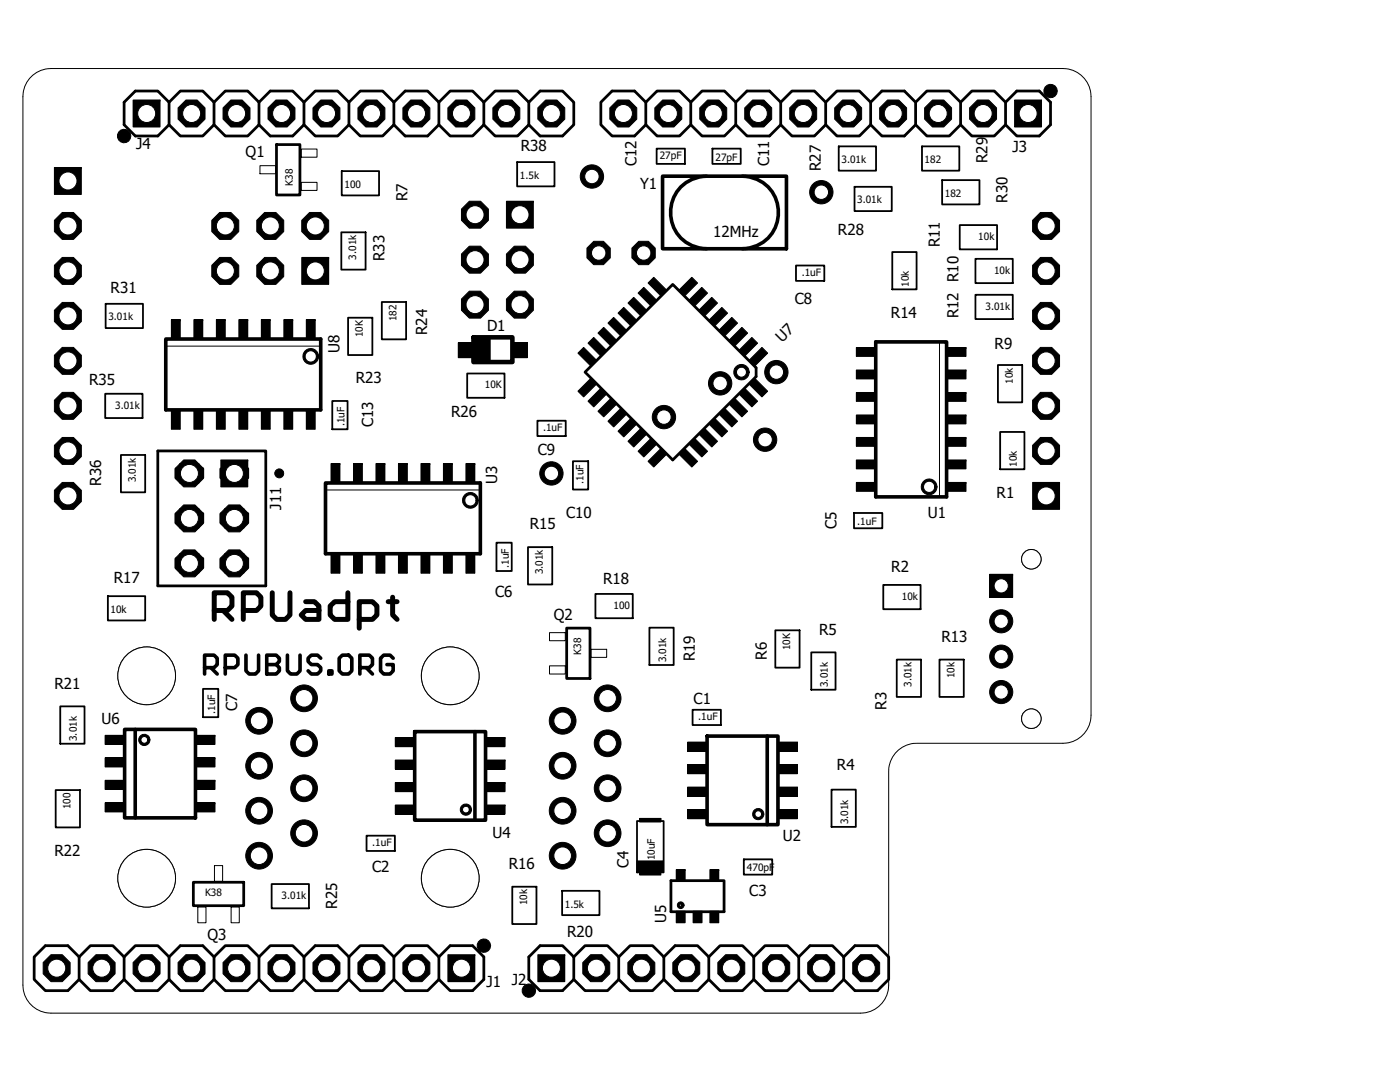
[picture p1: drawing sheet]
<svg xmlns="http://www.w3.org/2000/svg" width="279mm" height="216mm" viewBox="0 0 279 216" stroke-linecap="round" stroke-linejoin="round" font-family="sans-serif">
<defs><g id="words">
<g font-size="3">
<text x="27.2" y="29.7">J4</text>
<text x="49" y="31.3">Q1</text>
<text x="103.9" y="30.2">R38</text>
<text x="127" y="33.2" transform="rotate(-90 127 33.2)">C12</text>
<text x="153.5" y="33.2" transform="rotate(-90 153.5 33.2)">C11</text>
<text x="163.8" y="34.1" transform="rotate(-90 163.8 34.1)">R27</text>
<text x="197.1" y="32.5" transform="rotate(-90 197.1 32.5)">R29</text>
<text x="202.1" y="30.4">J3</text>
<text x="81.3" y="40.2" transform="rotate(-90 81.3 40.2)">R7</text>
<text x="127.8" y="37.8">Y1</text>
<text x="201.1" y="40.4" transform="rotate(-90 201.1 40.4)">R30</text>
<text x="142.3" y="47.3">12MHz</text>
<text x="167.2" y="46.8">R28</text>
<text x="76.7" y="52.1" transform="rotate(-90 76.7 52.1)">R33</text>
<text x="187.6" y="49.4" transform="rotate(-90 187.6 49.4)">R11</text>
<text x="22.1" y="58.5">R31</text>
<text x="158.6" y="60.7">C8</text>
<text x="177.8" y="63.5">R14</text>
<text x="191.3" y="63.5" transform="rotate(-90 191.3 63.5)">R12 R10</text>
<text x="67.8" y="70.5" transform="rotate(-90 67.8 70.5)">U8</text>
<text x="85.3" y="66.9" transform="rotate(-90 85.3 66.9)">R24</text>
<text x="97.2" y="66">D1</text>
<text x="156.1" y="68.3" transform="rotate(-45 156.1 68.3)">U7</text>
<text x="198.5" y="69.7">R9</text>
<text x="17.8" y="76.9">R35</text>
<text x="71" y="76.5">R23</text>
<text x="90" y="83.2">R26</text>
<text x="74.5" y="85.2" transform="rotate(-90 74.5 85.2)">C13</text>
<text x="107.3" y="90.9">C9</text>
<text x="20.2" y="96.9" transform="rotate(-90 20.2 96.9)">R36</text>
<text x="56.1" y="101.7" transform="rotate(-90 56.1 101.7)">J11</text>
<text x="99.2" y="96.5" transform="rotate(-90 99.2 96.5)">U3</text>
<text x="198.9" y="99.4">R1</text>
<text x="105.7" y="105.6">R15</text>
<text x="113" y="103.4">C10</text>
<text x="166.9" y="105.6" transform="rotate(-90 166.9 105.6)">C5</text>
<text x="185.1" y="103.4">U1</text>
<text x="22.7" y="116.4">R17</text>
<text x="98.8" y="119.1">C6</text>
<text x="120.4" y="116.4">R18</text>
<text x="177.9" y="114.1">R2</text>
<text x="110.5" y="123.8">Q2</text>
<text x="138.7" y="132" transform="rotate(-90 138.7 132)">R19</text>
<text x="153" y="131.7" transform="rotate(-90 153 131.7)">R6</text>
<text x="163.4" y="126.8">R5</text>
<text x="187.9" y="128">R13</text>
<text x="10.9" y="137.5">R21</text>
<text x="47.3" y="141.9" transform="rotate(-90 47.3 141.9)">C7</text>
<text x="138.4" y="140.4">C1</text>
<text x="176.9" y="141.6" transform="rotate(-90 176.9 141.6)">R3</text>
<text x="20.3" y="144.5">U6</text>
<text x="167" y="153.7">R4</text>
<text x="98.3" y="167.3">U4</text>
<text x="156.2" y="167.7">U2</text>
<text x="10.9" y="170.8">R22</text>
<text x="101.5" y="173.4">R16</text>
<text x="125.4" y="173.3" transform="rotate(-90 125.4 173.3)">C4</text>
<text x="74.3" y="174">C2</text>
<text x="149.5" y="178.8">C3</text>
<text x="67.3" y="181.3" transform="rotate(-90 67.3 181.3)">R25</text>
<text x="132.9" y="184.2" transform="rotate(-90 132.9 184.2)">U5</text>
<text x="41.4" y="187.5">Q3</text>
<text x="113.2" y="186.9">R20</text>
<text x="97.1" y="196.9">J1</text>
<text x="102.1" y="196.6">J2</text>
</g>
<g font-size="2">
<text x="103.8" y="35.7">1.5k</text>
<text x="131.7" y="31.7">27pF</text>
<text x="142.8" y="32.1">27pF</text>
<text x="167.9" y="32.5">3.01k</text>
<text x="184.5" y="32.5">182</text>
<text x="58.4" y="37" transform="rotate(-90 58.4 37)">K38</text>
<text x="68.7" y="37.5">100</text>
<text x="171.1" y="40.6">3.01k</text>
<text x="188.6" y="39.3">182</text>
<text x="195.2" y="47.9">10k</text>
<text x="71.1" y="51.8" transform="rotate(-90 71.1 51.8)">3.01k</text>
<text x="160" y="55.1">.1uF</text>
<text x="181.4" y="57.2" transform="rotate(-90 181.4 57.2)">10k</text>
<text x="198.4" y="54.6">10k</text>
<text x="21.6" y="63.9">3.01k</text>
<text x="79.2" y="64.1" transform="rotate(-90 79.2 64.1)">182</text>
<text x="196.7" y="61.8">3.01k</text>
<text x="72.4" y="67.3" transform="rotate(-90 72.4 67.3)">10K</text>
<text x="96.8" y="77.5">10K</text>
<text x="202.1" y="76.6" transform="rotate(-90 202.1 76.6)">10k</text>
<text x="23" y="81.5">3.01k</text>
<text x="68.7" y="85" transform="rotate(-90 68.7 85)">.1uF</text>
<text x="108.4" y="86">.1uF</text>
<text x="202.9" y="93.1" transform="rotate(-90 202.9 93.1)">10k</text>
<text x="27.1" y="96.2" transform="rotate(-90 27.1 96.2)">3.01k</text>
<text x="116.4" y="96.6" transform="rotate(-90 116.4 96.6)">.1uF</text>
<text x="171.1" y="104.8">.1uF</text>
<text x="101.5" y="113.3" transform="rotate(-90 101.5 113.3)">.1uF</text>
<text x="108.3" y="114.6" transform="rotate(-90 108.3 114.6)">3.01k</text>
<text x="180" y="119.7">10k</text>
<text x="22.1" y="122.3">10k</text>
<text x="122.4" y="121.5">100</text>
<text x="116" y="130.6" transform="rotate(-90 116 130.6)">K38</text>
<text x="157.7" y="129.7" transform="rotate(-90 157.7 129.7)">10K</text>
<text x="132.9" y="132.2" transform="rotate(-90 132.9 132.2)">3.01k</text>
<text x="165.2" y="137.1" transform="rotate(-90 165.2 137.1)">3.01k</text>
<text x="181.9" y="137.1" transform="rotate(-90 181.9 137.1)">3.01k</text>
<text x="190.5" y="135.4" transform="rotate(-90 190.5 135.4)">10k</text>
<text x="42.9" y="142.5" transform="rotate(-90 42.9 142.5)">.1uF</text>
<text x="139.3" y="143.7">.1uF</text>
<text x="15.3" y="147.9" transform="rotate(-90 15.3 147.9)">3.01k</text>
<text x="14.1" y="161.5" transform="rotate(-90 14.1 161.5)">100</text>
<text x="169.3" y="164.5" transform="rotate(-90 169.3 164.5)">3.01k</text>
<text x="74.3" y="168.8">.1uF</text>
<text x="130.7" y="171.6" transform="rotate(-90 130.7 171.6)">10uF</text>
<text x="149.1" y="173.9">470pF</text>
<text x="40.9" y="178.8">K38</text>
<text x="56.2" y="179.4">3.01k</text>
<text x="105.2" y="180.7" transform="rotate(-90 105.2 180.7)">10k</text>
<text x="112.7" y="181.1">1.5k</text>
</g>
</g></defs>
<path d="M4.2 8.2l271 199.4M275.2 8.2l-271 199.4" fill="none" stroke="#fff" stroke-width=".2"/>
<path d="M54.3 118.3v4.4l.9 .9h1.8l.9-.9v-4.4M69.4 118.3v5.3h-2.6l-.9-.9v-1.8l.9-.8h2.6M78.4 119.2v3.5l.8 .9M42.8 121.8h2.6l.9-.9v-1.7l-.9-.9h-2.6v5.3M44.5 121.8l1.8 1.8M48.6 121.8h2.6l.9-.9v-1.7l-.9-.9h-2.6v5.3M61 120.1h1.8l.8 .8v2.7h-2.6l-.9-.9 .9-.9h2.6M71.7 123.6h2.6l.9-.9v-1.8l-.9-.8h-2.6v5.2M77.5 120.1h1.7" fill="none" stroke="#000" stroke-width=".99"/>
<g fill="none" stroke="#000" stroke-width=".72">
<path d="M132.2 35.2h24.8v14.4h-24.8zM141.1 35.2a7.2 7.2 0 0 0-7.3 7.2 7.2 7.2 0 0 0 7.3 7.2M148.1 35.2a7.2 7.2 0 0 1 7.2 7.2 7.2 7.2 0 0 1-7.2 7.2M33.1 67.6h30.9v14.2h-30.9zM174.8 68.2h14.1v30.9h-14.1zM65 96.4h30.9v14.1h-30.9zM40.8 133.2h1.9l.6-.6v-1.3l-.6-.6h-1.9v3.8M42.1 133.2l1.2 1.3M45 133.2h1.8l.7-.6v-1.3l-.7-.6h-1.8v3.8M49.1 130.7v3.2l.6 .6h1.3l.6-.6v-3.2M53.2 130.7h1.9l.7 .6v.7l-.7 .6 .7 .6v.7l-.7 .6h-1.9zM53.2 132.6h1.9"/>
<path d="M57.4 130.7v3.2l.6 .6h1.2l.7-.6v-3.2M64 131.3l-.6-.6h-1.3l-.6 .6v.7l.6 .6h1.3l.6 .6v.7l-.6 .6h-1.3l-.6-.6M65.6 133.9h.7v.6h-.7zM67.7 131.3l.6-.6h1.3l.6 .6v2.6l-.6 .6h-1.3l-.6-.6zM71.8 133.2h1.9l.6-.6v-1.3l-.6-.6h-1.9v3.8M73.1 133.2l1.2 1.3M78.5 131.3l-.6-.6h-1.3l-.7 .6v2.6l.7 .6h1.3l.6-.6v-1.3h-1.3M24.9 145.5h14.1v17.7h-14.1zM27 145.5v17.7M82.8 146h14.1v17.7h-14.1zM94.8 146v17.7M141.1 146.9h14.2v17.6h-14.2z"/>
<path d="M153.1 146.9v17.6"/>
</g>
<g fill="#000">
<path d="M28.4 21.8h1.7v1.7h-1.7zM37.3 21.8h1.8v1.7h-1.8zM46.3 21.8h1.8v1.7h-1.8zM55.3 21.8h1.8v1.7h-1.8zM64.3 21.8h1.7v1.7h-1.7zM73.2 21.8h1.8v1.7h-1.8zM82.2 21.8h1.8v1.7h-1.8zM91.2 21.8h1.8v1.7h-1.8zM100.2 21.8h1.7v1.7h-1.7zM109.1 21.8h1.8v1.7h-1.8zM123.5 21.8h1.8v1.7h-1.8zM132.5 21.8h1.8v1.7h-1.8z"/>
<path d="M141.5 21.8h1.7v1.7h-1.7zM150.4 21.8h1.8v1.7h-1.8zM159.4 21.8h1.8v1.7h-1.8zM168.4 21.8h1.8v1.7h-1.8zM177.4 21.8h1.7v1.7h-1.7zM186.3 21.8h1.8v1.7h-1.8zM195.3 21.8h1.8v1.7h-1.8zM204.3 21.8h1.8v1.7h-1.8zM34.2 63.8h1.8v3.9h-1.8zM38.7 63.8h1.8v3.9h-1.8zM43.2 63.8h1.8v3.9h-1.8zM47.7 63.8h1.7v3.9h-1.7z"/>
<path d="M52.2 63.8h1.7v3.9h-1.7zM56.6 63.8h1.8v3.9h-1.8zM61.1 63.8h1.8v3.9h-1.8zM91.5 68.4h2.6v3h-2.6zM94.7 67.3h3.1v4.8h-3.1zM102.6 68.4h2.7v3h-2.7zM170.9 78.3h3.9v1.8h-3.9zM170.9 73.8h3.9v1.8h-3.9zM170.9 69.3h3.9v1.8h-3.9zM188.8 78.3h4v1.8h-4zM188.8 73.8h4v1.8h-4zM188.8 69.3h4v1.8h-4z"/>
<path d="M34.2 81.7h1.8v4h-1.8zM35.1 94h1.8v.9h-1.8zM38.7 94h1.8v.9h-1.8zM38.7 81.7h1.8v4h-1.8zM43.2 81.7h1.8v4h-1.8zM44.1 94h1.7v.9h-1.7zM47.7 94h1.7v.9h-1.7zM47.7 81.7h1.7v4h-1.7zM52.2 81.7h1.7v4h-1.7zM56.6 81.7h1.8v4h-1.8zM61.1 81.7h1.8v4h-1.8zM66.1 92.5h1.7v3.9h-1.7z"/>
<path d="M70.5 92.5h1.8v3.9h-1.8zM75 92.5h1.8v3.9h-1.8zM79.5 92.5h1.8v3.9h-1.8zM84 92.5h1.8v3.9h-1.8zM88.5 92.5h1.8v3.9h-1.8zM93 92.5h1.8v3.9h-1.8zM170.9 82.8h3.9v1.8h-3.9zM170.9 87.3h3.9v1.8h-3.9zM170.9 91.8h3.9v1.8h-3.9zM170.9 96.3h3.9v1.7h-3.9zM188.8 82.8h4v1.8h-4zM188.8 87.3h4v1.8h-4z"/>
<path d="M188.8 91.8h4v1.8h-4zM188.8 96.3h4v1.7h-4zM35.1 103h1.8v.9h-1.8zM35.1 112h1.8v.9h-1.8zM38.7 103h1.8v.9h-1.8zM38.7 112h1.8v.9h-1.8zM44.1 103h1.7v.9h-1.7zM44.1 112h1.7v.9h-1.7zM47.7 103h1.7v.9h-1.7zM47.7 112h1.7v.9h-1.7zM66.1 110.4h1.7v4h-1.7zM70.5 110.4h1.8v4h-1.8z"/>
<path d="M75 110.4h1.8v4h-1.8zM79.5 110.4h1.8v4h-1.8zM84 110.4h1.8v4h-1.8zM88.5 110.4h1.8v4h-1.8zM93 110.4h1.8v4h-1.8zM21 151.2h3.9v1.8h-3.9zM21 155.7h3.9v1.8h-3.9zM21 146.7h3.9v1.8h-3.9zM39 151.2h3.9v1.8h-3.9zM39 146.7h3.9v1.8h-3.9zM39 155.7h3.9v1.8h-3.9zM78.9 156.1h3.9v1.9h-3.9z"/>
<path d="M78.9 151.7h3.9v1.8h-3.9zM78.9 147.2h3.9v1.8h-3.9zM96.9 156.1h3.9v1.9h-3.9zM96.9 151.7h3.9v1.8h-3.9zM96.9 147.2h3.9v1.8h-3.9zM137.2 157.1h3.9v1.8h-3.9zM137.2 152.6h3.9v1.8h-3.9zM137.2 148.1h3.9v1.8h-3.9zM155.2 157.1h3.9v1.8h-3.9zM155.2 152.6h3.9v1.8h-3.9zM155.2 148.1h3.9v1.8h-3.9zM21 160.2h3.9v1.8h-3.9z"/>
<path d="M39 160.2h3.9v1.8h-3.9zM78.9 160.6h3.9v1.9h-3.9zM96.9 160.6h3.9v1.9h-3.9zM127.1 171.8h5.3v2.3h-5.3zM127.7 173.9h4.2v.7h-4.2zM127.7 163.3h4.2v.7h-4.2zM135 173.5h1.7v2.3h-1.7zM137.2 161.5h3.9v1.9h-3.9zM141.7 173.5h1.7v2.3h-1.7zM155.2 161.5h3.9v1.9h-3.9zM10.4 192.3h1.8v1.8h-1.8zM19.4 192.3h1.8v1.8h-1.8z"/>
<path d="M28.4 192.3h1.7v1.8h-1.7zM37.3 192.3h1.8v1.8h-1.8zM46.3 192.3h1.8v1.8h-1.8zM55.3 192.3h1.8v1.8h-1.8zM64.3 192.3h1.7v1.8h-1.7zM73.2 192.3h1.8v1.8h-1.8zM82.2 192.3h1.8v1.8h-1.8zM91.2 192.3h1.8v1.8h-1.8zM109.1 192.3h1.8v1.8h-1.8zM118.1 192.3h1.8v1.8h-1.8zM127.1 192.3h1.8v1.8h-1.8zM135 181.8h1.7v2.3h-1.7z"/>
<path d="M136.1 192.3h1.8v1.8h-1.8zM138.3 181.8h1.8v2.3h-1.8zM141.7 181.8h1.7v2.3h-1.7zM145.1 192.3h1.7v1.8h-1.7zM154 192.3h1.8v1.8h-1.8zM163 192.3h1.8v1.8h-1.8zM172 192.3h1.8v1.8h-1.8z"/>
</g>
<g fill="none" stroke="#000" stroke-width=".2">
<path d="M28.4 21.8h1.7v1.7h-1.7zM30.1 21.8h.1M37.3 21.8h1.8v1.7h-1.8zM39.1 21.8h.1M46.3 21.8h1.8v1.7h-1.8zM48.1 21.8h.1M51.9 33.1h3.1v1.6h-3.1zM55.3 21.8h1.8v1.7h-1.8zM57.1 21.8h.1M60.1 29.7h3.2v1.7h-3.2zM60.1 36.4h3.2v1.6h-3.2zM64.3 21.8h1.7v1.7h-1.7z"/>
<path d="M66 21.8h.1M73.2 21.8h1.8v1.7h-1.8zM75 21.8h.1M82.2 21.8h1.8v1.7h-1.8zM84 21.8h.1M91.2 21.8h1.8v1.7h-1.8zM93 21.8h.1M100.2 21.8h1.7v1.7h-1.7zM101.9 21.8h.1M109.1 21.8h1.8v1.7h-1.8zM110.9 21.8h.1M123.5 21.8h1.8v1.7h-1.8z"/>
<path d="M125.3 21.8h.1M132.5 21.8h1.8v1.7h-1.8zM134.3 21.8h.1M141.5 21.8h1.7v1.7h-1.7zM143.2 21.8h.1M150.4 21.8h1.8v1.7h-1.8zM152.2 21.8h.1M159.4 21.8h1.8v1.7h-1.8zM161.2 21.8h.1M168.4 21.8h1.8v1.7h-1.8zM170.2 21.8h.1M177.4 21.8h1.7v1.7h-1.7z"/>
<path d="M179.1 21.8h.1M186.3 21.8h1.8v1.7h-1.8zM188.1 21.8h.1M195.3 21.8h1.8v1.7h-1.8zM197.1 21.8h.1M204.3 21.8h1.8v1.7h-1.8zM206.1 21.8h.1M126.5 59.3l2.4 2.5-1.1 1.1-2.5-2.4zM128.5 57.3l2.5 2.5-1.2 1.2-2.5-2.5zM130.5 55.3l2.4 2.5-1.1 1.1-2.5-2.4zM138.1 55.3l1.1 1.2-2.5 2.4-1.1-1.1zM140.1 57.3l1.1 1.2-2.5 2.5-1.1-1.2z"/>
<path d="M142 59.3l1.2 1.2-2.5 2.4-1.1-1.1zM33.3 69.1h30.5M34.2 63.8h1.8v3.9h-1.8zM36 63.8h.1M38.7 63.8h1.8v3.9h-1.8zM40.5 63.8h.1M43.2 63.8h1.8v3.9h-1.8zM45 63.8h.1M47.7 63.8h1.7v3.9h-1.7zM49.4 63.8h.1M52.2 63.8h1.7v3.9h-1.7zM53.9 63.8h.1"/>
<path d="M56.6 63.8h1.8v3.9h-1.8zM58.4 63.8h.1M61.1 69.8a1.57 1.57 0 0 1 2.5 1.3h-.5a1.12 1.12 0 0 1-1.5 1.1 1.12 1.12 0 0 1-.3-1.9 1.12 1.12 0 0 1 1.8 .5v.3h.5a1.57 1.57 0 0 1-2.3 1.4 1.57 1.57 0 0 1-.2-2.7zM61.1 63.8h1.8v3.9h-1.8zM62.9 63.8h.1M91.5 68.4h2.6v3h-2.6zM94.1 68.4h.1M94.7 67.3h3.1v4.8h-3.1zM97.8 67.3h.1M102.6 68.4h2.7v3h-2.7zM105.3 68.4h.1M116.5 69.3l2.5 2.5-1.2 1.1-2.5-2.4z"/>
<path d="M117.8 75.6l1.2 1.1-2.5 2.5-1.2-1.1zM118.5 67.3l2.4 2.5-1.1 1.2-2.5-2.5zM119.8 77.6l1.1 1.1-2.4 2.5-1.2-1.1zM120.5 65.3l2.5 2.5-1.2 1.1-2.5-2.4zM122.5 63.3l2.4 2.5-1.1 1.2-2.5-2.5zM123.3 62.5l1.2-1.2 2.5 2.5-1.2 1.1zM141.6 63.8l2.5-2.5 1.1 1.2-2.5 2.4zM146.1 63.3l1.1 1.2-2.5 2.5-1.1-1.2zM146.8 73.3a1.54 1.54 0 0 1 1.7-.5 1.54 1.54 0 0 1 1 1.5h-.5a1 1 0 0 1-1.5 .8 1 1 0 0 1-.1-1.7 1 1 0 0 1 1.5 .6l.1 .3h.5a1.54 1.54 0 0 1-2.1 1.4 1.54 1.54 0 0 1-.6-2.4zM148.1 65.3l1.1 1.2-2.5 2.4-1.1-1.1zM148.7 77.6l2.5 2.5-1.1 1.1-2.5-2.5zM150.1 67.3l1.1 1.2-2.5 2.5-1.1-1.2z"/>
<path d="M150.7 75.6l2.5 2.5-1.1 1.1-2.5-2.5zM152.1 69.3l1.1 1.2-2.5 2.4-1.1-1.1zM170.9 78.3h3.9v1.8h-3.9zM170.9 73.8h3.9v1.8h-3.9zM170.9 69.3h3.9v1.8h-3.9zM174.8 78.3h.1M174.8 73.8h.1M174.8 69.3h.1M187.5 68.4v30.6M188.8 78.3h4v1.8h-4zM188.8 73.8h4v1.8h-4zM188.8 69.3h4v1.8h-4z"/>
<path d="M192.8 78.3h.1M192.8 73.8h.1M192.8 69.3h.1M34.2 81.7h1.8v4h-1.8zM35.1 94h1.8v.9h-1.8zM36 81.7h.1M36.9 94h.1M38.7 94h1.8v.9h-1.8zM38.7 81.7h1.8v4h-1.8zM40.5 94h.1M40.5 81.7h.1M43.2 81.7h1.8v4h-1.8z"/>
<path d="M44.1 94h1.7v.9h-1.7zM45 81.7h.1M45.8 94h.1M47.7 94h1.7v.9h-1.7zM47.7 81.7h1.7v4h-1.7zM49.4 94h.1M49.4 81.7h.1M52.2 81.7h1.7v4h-1.7zM53.9 81.7h.1M56.6 81.7h1.8v4h-1.8zM58.4 81.7h.1M61.1 81.7h1.8v4h-1.8z"/>
<path d="M62.9 81.7h.1M65.2 97.8h30.5M66.1 92.5h1.7v3.9h-1.7zM67.8 92.5h.1M70.5 92.5h1.8v3.9h-1.8zM72.3 92.5h.1M75 92.5h1.8v3.9h-1.8zM76.8 92.5h.1M79.5 92.5h1.8v3.9h-1.8zM81.3 92.5h.1M84 92.5h1.8v3.9h-1.8zM85.8 92.5h.1"/>
<path d="M88.5 92.5h1.8v3.9h-1.8zM90.3 92.5h.1M93 98.6a1.57 1.57 0 0 1 2.4 1.2h-.4a1.13 1.13 0 0 1-1.7 1 1.13 1.13 0 0 1-.1-1.9 1.13 1.13 0 0 1 1.8 .7v.2h.4a1.57 1.57 0 0 1-2.2 1.4 1.57 1.57 0 0 1-.2-2.6zM93 92.5h1.8v3.9h-1.8zM94.8 92.5h.1M119.3 82.1l2.5-2.5 1.2 1.1-2.5 2.5zM123.8 81.6l1.1 1.1-2.4 2.5-1.2-1.1zM125.8 83.6l1.2 1.1-2.5 2.5-1.2-1.2zM127.8 85.6l1.1 1.1-2.4 2.5-1.2-1.1zM129.8 87.6l1.2 1.1-2.5 2.5-1.2-1.2zM131.8 89.6l1.1 1.1-2.4 2.5-1.2-1.1zM136.7 89.6l2.5 2.5-1.1 1.1-2.5-2.5z"/>
<path d="M138.7 87.6l2.5 2.4-1.1 1.2-2.5-2.5zM140.7 85.6l2.5 2.5-1.2 1.1-2.4-2.5zM142.7 83.6l2.5 2.4-1.1 1.2-2.5-2.5zM144.7 81.6l2.5 2.5-1.2 1.1-2.4-2.5zM145.6 80.7l1.1-1.1 2.5 2.5-1.1 1.1zM170.9 82.8h3.9v1.8h-3.9zM170.9 87.3h3.9v1.8h-3.9zM170.9 91.8h3.9v1.8h-3.9zM170.9 96.3h3.9v1.7h-3.9zM174.8 82.8h.1M174.8 87.3h.1M174.8 91.8h.1"/>
<path d="M174.8 96.3h.1M184.5 95.9a1.57 1.57 0 0 1 2.5 1.3h-.5a1.12 1.12 0 0 1-1.6 .9 1.12 1.12 0 0 1-.2-1.9 1.12 1.12 0 0 1 1.8 .7v.3h.5a1.57 1.57 0 0 1-2.3 1.3 1.57 1.57 0 0 1-.2-2.6zM188.8 82.8h4v1.8h-4zM188.8 87.3h4v1.8h-4zM188.8 91.8h4v1.8h-4zM188.8 96.3h4v1.7h-4zM192.8 82.8h.1M192.8 87.3h.1M192.8 91.8h.1M192.8 96.3h.1M35.1 103h1.8v.9h-1.8zM35.1 112h1.8v.9h-1.8z"/>
<path d="M36.9 103h.1M36.9 112h.1M38.7 103h1.8v.9h-1.8zM38.7 112h1.8v.9h-1.8zM40.5 103h.1M40.5 112h.1M44.1 103h1.7v.9h-1.7zM44.1 112h1.7v.9h-1.7zM45.8 103h.1M45.8 112h.1M47.7 103h1.7v.9h-1.7zM47.7 112h1.7v.9h-1.7z"/>
<path d="M49.4 103h.1M49.4 112h.1M66.1 110.4h1.7v4h-1.7zM67.8 110.4h.1M70.5 110.4h1.8v4h-1.8zM72.3 110.4h.1M75 110.4h1.8v4h-1.8zM76.8 110.4h.1M79.5 110.4h1.8v4h-1.8zM81.3 110.4h.1M84 110.4h1.8v4h-1.8zM85.8 110.4h.1"/>
<path d="M88.5 110.4h1.8v4h-1.8zM90.3 110.4h.1M93 110.4h1.8v4h-1.8zM94.8 110.4h.1M109.7 132.9h3.1v1.6h-3.1zM109.7 126.2h3.1v1.6h-3.1zM117.9 129.6h3.2v1.6h-3.2zM21 151.2h3.9v1.8h-3.9zM21 155.7h3.9v1.8h-3.9zM21 146.7h3.9v1.8h-3.9zM24.9 151.2h.1M24.9 155.7h.1"/>
<path d="M24.9 146.7h.1M28.1 146.8a1.13 1.13 0 0 1 1.2-.2 1.13 1.13 0 0 1 .6 1h-.4a.69 .69 0 0 1-.9 .7 .69 .69 0 0 1-.3-1.1 .69 .69 0 0 1 1.1 .2l.1 .2h.4a1.13 1.13 0 0 1-1.6 1.1 1.13 1.13 0 0 1-.2-1.9zM39 151.2h3.9v1.8h-3.9zM39 146.7h3.9v1.8h-3.9zM39 155.7h3.9v1.8h-3.9zM42.9 151.2h.1M42.9 146.7h.1M42.9 155.7h.1M78.9 156.1h3.9v1.9h-3.9zM78.9 151.7h3.9v1.8h-3.9zM78.9 147.2h3.9v1.8h-3.9zM82.8 156.1h.1"/>
<path d="M82.8 151.7h.1M82.8 147.2h.1M96.9 156.1h3.9v1.9h-3.9zM96.9 151.7h3.9v1.8h-3.9zM96.9 147.2h3.9v1.8h-3.9zM100.8 156.1h.1M100.8 151.7h.1M100.8 147.2h.1M137.2 157.1h3.9v1.8h-3.9zM137.2 152.6h3.9v1.8h-3.9zM137.2 148.1h3.9v1.8h-3.9zM141.1 157.1h.1"/>
<path d="M141.1 152.6h.1M141.1 148.1h.1M155.2 157.1h3.9v1.8h-3.9zM155.2 152.6h3.9v1.8h-3.9zM155.2 148.1h3.9v1.8h-3.9zM159.1 157.1h.1M159.1 152.6h.1M159.1 148.1h.1M21 160.2h3.9v1.8h-3.9zM24.9 160.2h.1M39 160.2h3.9v1.8h-3.9zM42.8 172.7h1.6v3.2h-1.6z"/>
<path d="M42.9 160.2h.1M78.9 160.6h3.9v1.9h-3.9zM82.8 160.6h.1M92.2 160.7a1.13 1.13 0 0 1 1.2-.2 1.13 1.13 0 0 1 .7 1h-.4a.68 .68 0 0 1-.9 .7 .68 .68 0 0 1-.3-1.1 .68 .68 0 0 1 1.1 .3l.1 .1h.4a1.12 1.12 0 0 1-1.6 1.1 1.12 1.12 0 0 1-.3-1.9zM96.9 160.6h3.9v1.9h-3.9zM100.8 160.6h.1M127.1 171.8h5.3v2.3h-5.3zM127.7 173.9h4.2v.7h-4.2zM127.7 163.3h4.2v.7h-4.2zM131.9 173.9h.1M131.9 163.3h.1M132.4 171.8h.1"/>
<path d="M135 173.5h1.7v2.3h-1.7zM136.7 173.5h.1M137.2 161.5h3.9v1.9h-3.9zM141.1 161.5h.1M141.7 173.5h1.7v2.3h-1.7zM143.4 173.5h.1M150.6 161.6a1.12 1.12 0 0 1 1.2-.2 1.12 1.12 0 0 1 .6 1.1h-.4a.67 .67 0 0 1-.9 .6 .67 .67 0 0 1-.2-1.1 .67 .67 0 0 1 1.1 .2v.3h.4a1.12 1.12 0 0 1-1.5 1 1.12 1.12 0 0 1-.3-1.9zM155.2 161.5h3.9v1.9h-3.9zM159.1 161.5h.1M10.4 192.3h1.8v1.8h-1.8zM12.2 192.3h.1M19.4 192.3h1.8v1.8h-1.8z"/>
<path d="M21.2 192.3h.1M28.4 192.3h1.7v1.8h-1.7zM30.1 192.3h.1M37.3 192.3h1.8v1.8h-1.8zM39.1 192.3h.1M39.5 181h1.6v3.1h-1.6zM46.1 181h1.7v3.1h-1.7zM46.3 192.3h1.8v1.8h-1.8zM48.1 192.3h.1M55.3 192.3h1.8v1.8h-1.8zM57.1 192.3h.1M64.3 192.3h1.7v1.8h-1.7z"/>
<path d="M66 192.3h.1M73.2 192.3h1.8v1.8h-1.8zM75 192.3h.1M82.2 192.3h1.8v1.8h-1.8zM84 192.3h.1M91.2 192.3h1.8v1.8h-1.8zM93 192.3h.1M109.1 192.3h1.8v1.8h-1.8zM110.9 192.3h.1M118.1 192.3h1.8v1.8h-1.8zM119.9 192.3h.1M127.1 192.3h1.8v1.8h-1.8z"/>
<path d="M128.9 192.3h.1M135 181.8h1.7v2.3h-1.7zM135.3 180.2a.68 .68 0 0 1 .8-.2 .68 .68 0 0 1 .4 .6h-.4l-.3 .2h-.1a.23 .23 0 0 1 .1-.4 .23 .23 0 0 1 .3 .2h.4a.67 .67 0 0 1-.8 .7 .67 .67 0 0 1-.4-1.1zM136.1 192.3h1.8v1.8h-1.8zM136.7 181.8h.1M137.9 192.3h.1M138.3 181.8h1.8v2.3h-1.8zM140.1 181.8h.1M141.7 181.8h1.7v2.3h-1.7zM143.4 181.8h.1M145.1 192.3h1.7v1.8h-1.7zM146.8 192.3h.1"/>
<path d="M154 192.3h1.8v1.8h-1.8zM155.8 192.3h.1M163 192.3h1.8v1.8h-1.8zM164.8 192.3h.1M172 192.3h1.8v1.8h-1.8zM173.8 192.3h.1"/>
<circle cx="209.7" cy="18.2" r="1.34"/>
<circle cx="24.8" cy="27.1" r="1.35"/>
<circle cx="55.7" cy="94.5" r=".89"/>
<circle cx="60.7" cy="139.3" r="2.67"/>
<circle cx="96.6" cy="188.7" r="1.34"/>
<circle cx="105.5" cy="197.7" r="1.34"/>
</g>
<g fill="#000">
<path d="M130.5 55.3l2.4 2.5-1.1 1.1-2.5-2.4z" fill-rule="evenodd"/>
<path d="M138.1 55.3l1.1 1.2-2.5 2.4-1.1-1.1z" fill-rule="evenodd"/>
<path d="M61.1 69.8a1.57 1.57 0 0 1 2.5 1.3h-.5a1.12 1.12 0 0 1-1.5 1.1 1.12 1.12 0 0 1-.3-1.9 1.12 1.12 0 0 1 1.8 .5v.3h.5a1.57 1.57 0 0 1-2.3 1.4 1.57 1.57 0 0 1-.2-2.7z" fill-rule="evenodd"/>
<path d="M117.8 75.6l1.2 1.1-2.5 2.5-1.2-1.1z" fill-rule="evenodd"/>
<path d="M116.5 69.3l2.5 2.5-1.2 1.1-2.5-2.4z" fill-rule="evenodd"/>
<path d="M118.5 67.3l2.4 2.5-1.1 1.2-2.5-2.5z" fill-rule="evenodd"/>
<path d="M120.5 65.3l2.5 2.5-1.2 1.1-2.5-2.4z" fill-rule="evenodd"/>
<path d="M122.5 63.3l2.4 2.5-1.1 1.2-2.5-2.5z" fill-rule="evenodd"/>
<path d="M123.3 62.5l1.2-1.2 2.5 2.5-1.2 1.1z" fill-rule="evenodd"/>
<path d="M126.5 59.3l2.4 2.5-1.1 1.1-2.5-2.4z" fill-rule="evenodd"/>
<path d="M128.5 57.3l2.5 2.5-1.2 1.2-2.5-2.5z" fill-rule="evenodd"/>
<path d="M140.1 57.3l1.1 1.2-2.5 2.5-1.1-1.2z" fill-rule="evenodd"/>
<path d="M142 59.3l1.2 1.2-2.5 2.4-1.1-1.1z" fill-rule="evenodd"/>
<path d="M141.6 63.8l2.5-2.5 1.1 1.2-2.5 2.4z" fill-rule="evenodd"/>
<path d="M146.1 63.3l1.1 1.2-2.5 2.5-1.1-1.2z" fill-rule="evenodd"/>
<path d="M148.1 65.3l1.1 1.2-2.5 2.4-1.1-1.1z" fill-rule="evenodd"/>
<path d="M150.1 67.3l1.1 1.2-2.5 2.5-1.1-1.2z" fill-rule="evenodd"/>
<path d="M146.8 73.3a1.54 1.54 0 0 1 1.7-.5 1.54 1.54 0 0 1 1 1.5h-.5a1 1 0 0 1-1.5 .8 1 1 0 0 1-.1-1.7 1 1 0 0 1 1.5 .6l.1 .3h.5a1.54 1.54 0 0 1-2.1 1.4 1.54 1.54 0 0 1-.6-2.4z" fill-rule="evenodd"/>
<path d="M152.1 69.3l1.1 1.2-2.5 2.4-1.1-1.1z" fill-rule="evenodd"/>
<path d="M150.7 75.6l2.5 2.5-1.1 1.1-2.5-2.5z" fill-rule="evenodd"/>
<path d="M93 98.6a1.57 1.57 0 0 1 2.4 1.2h-.4a1.13 1.13 0 0 1-1.7 1 1.13 1.13 0 0 1-.1-1.9 1.13 1.13 0 0 1 1.8 .7v.2h.4a1.57 1.57 0 0 1-2.2 1.4 1.57 1.57 0 0 1-.2-2.6z" fill-rule="evenodd"/>
<path d="M119.8 77.6l1.1 1.1-2.4 2.5-1.2-1.1z" fill-rule="evenodd"/>
<path d="M119.3 82.1l2.5-2.5 1.2 1.1-2.5 2.5z" fill-rule="evenodd"/>
<path d="M123.8 81.6l1.1 1.1-2.4 2.5-1.2-1.1z" fill-rule="evenodd"/>
<path d="M125.8 83.6l1.2 1.1-2.5 2.5-1.2-1.2z" fill-rule="evenodd"/>
<path d="M127.8 85.6l1.1 1.1-2.4 2.5-1.2-1.1z" fill-rule="evenodd"/>
<path d="M129.8 87.6l1.2 1.1-2.5 2.5-1.2-1.2z" fill-rule="evenodd"/>
<path d="M131.8 89.6l1.1 1.1-2.4 2.5-1.2-1.1z" fill-rule="evenodd"/>
<path d="M136.7 89.6l2.5 2.5-1.1 1.1-2.5-2.5z" fill-rule="evenodd"/>
<path d="M138.7 87.6l2.5 2.4-1.1 1.2-2.5-2.5z" fill-rule="evenodd"/>
<path d="M140.7 85.6l2.5 2.5-1.2 1.1-2.4-2.5z" fill-rule="evenodd"/>
<path d="M142.7 83.6l2.5 2.4-1.1 1.2-2.5-2.5z" fill-rule="evenodd"/>
<path d="M144.7 81.6l2.5 2.5-1.2 1.1-2.4-2.5z" fill-rule="evenodd"/>
<path d="M145.6 80.7l1.1-1.1 2.5 2.5-1.1 1.1z" fill-rule="evenodd"/>
<path d="M148.7 77.6l2.5 2.5-1.1 1.1-2.5-2.5z" fill-rule="evenodd"/>
<path d="M184.5 95.9a1.57 1.57 0 0 1 2.5 1.3h-.5a1.12 1.12 0 0 1-1.6 .9 1.12 1.12 0 0 1-.2-1.9 1.12 1.12 0 0 1 1.8 .7v.3h.5a1.57 1.57 0 0 1-2.3 1.3 1.57 1.57 0 0 1-.2-2.6z" fill-rule="evenodd"/>
<path d="M28.1 146.8a1.13 1.13 0 0 1 1.2-.2 1.13 1.13 0 0 1 .6 1h-.4a.69 .69 0 0 1-.9 .7 .69 .69 0 0 1-.3-1.1 .69 .69 0 0 1 1.1 .2l.1 .2h.4a1.13 1.13 0 0 1-1.6 1.1 1.13 1.13 0 0 1-.2-1.9z" fill-rule="evenodd"/>
<path d="M92.2 160.7a1.13 1.13 0 0 1 1.2-.2 1.13 1.13 0 0 1 .7 1h-.4a.68 .68 0 0 1-.9 .7 .68 .68 0 0 1-.3-1.1 .68 .68 0 0 1 1.1 .3l.1 .1h.4a1.12 1.12 0 0 1-1.6 1.1 1.12 1.12 0 0 1-.3-1.9z" fill-rule="evenodd"/>
<path d="M150.6 161.6a1.12 1.12 0 0 1 1.2-.2 1.12 1.12 0 0 1 .6 1.1h-.4a.67 .67 0 0 1-.9 .6 .67 .67 0 0 1-.2-1.1 .67 .67 0 0 1 1.1 .2v.3h.4a1.12 1.12 0 0 1-1.5 1 1.12 1.12 0 0 1-.3-1.9z" fill-rule="evenodd"/>
<path d="M135.3 180.2a.68 .68 0 0 1 .8-.2 .68 .68 0 0 1 .4 .6h-.4l-.3 .2h-.1a.23 .23 0 0 1 .1-.4 .23 .23 0 0 1 .3 .2h.4a.67 .67 0 0 1-.8 .7 .67 .67 0 0 1-.4-1.1z" fill-rule="evenodd"/>
<circle cx="209.7" cy="18.2" r="1.34"/>
<circle cx="24.8" cy="27.1" r="1.35"/>
<circle cx="55.7" cy="94.5" r=".89"/>
<circle cx="60.7" cy="139.3" r="2.67"/>
<circle cx="96.6" cy="188.7" r="1.34"/>
<circle cx="105.5" cy="197.7" r="1.34"/>
</g>
<g fill="none" stroke="#000" stroke-width=".36">
<path d="M68.2 34.1h7.4v4.9h-7.4zM103.2 32.3h7.5v4.9h-7.5zM131 29.7h5.7v3h-5.7zM142.2 29.7h5.6v3h-5.6zM167.4 29.2h7.4v4.9h-7.4zM170.5 37.3h7.5v4.8h-7.5zM184 29.2h7.5v4.9h-7.5zM188 35.9h7.5v4.9h-7.5zM68.1 46.4h4.9v7.4h-4.9zM158.9 53h5.6v3h-5.6zM178.1 50.3h4.8v7.4h-4.8zM191.5 44.9h7.5v4.9h-7.5z"/>
<path d="M194.7 58.8h7.4v4.9h-7.4zM194.7 51.6h7.4v4.9h-7.4zM21 78.6h7.4v4.8h-7.4zM21.1 60.6h7.4v4.9h-7.4zM69.5 63.4h4.8v7.4h-4.8zM76.2 60.3h4.8v7.4h-4.8zM93.2 74.5h7.5v4.9h-7.5zM199.2 72.8h4.8v7.5h-4.8zM24.1 90.8h4.9v7.4h-4.9zM66.3 80h3.1v5.7h-3.1zM107.3 83.9h5.6v3.1h-5.6zM114.3 92h3.1v5.7h-3.1z"/>
<path d="M199.6 86.2h4.8v7.4h-4.8zM21.5 119h7.5v4.8h-7.5zM99.1 108.3h3v5.6h-3zM105.4 109.2h4.8v7.4h-4.8zM118.8 118.5h7.5v4.9h-7.5zM170.4 102.4h5.7v3h-5.7zM176.3 116.7h7.4v4.9h-7.4zM40.5 137.5h3.1v5.6h-3.1zM129.6 125.2h4.9v7.5h-4.9zM154.7 125.8h4.9v7.4h-4.9zM161.9 130.2h4.9v7.4h-4.9zM179 131.6h4.8v7.5h-4.8z"/>
<path d="M187.5 131.6h4.8v7.5h-4.8zM11.1 157.6h4.9v7.5h-4.9zM12 140.9h4.9v7.5h-4.9zM138.2 141.6h5.7v3.1h-5.7zM165.9 157.6h4.9v7.4h-4.9zM54.2 176.4h7.5v4.9h-7.5zM73.2 166.8h5.6v3h-5.6zM102.2 176.9h4.9v7.5h-4.9zM112.2 177.8h7.4v4.8h-7.4zM127.1 163.8h5.3v10.3h-5.3zM148.4 171.5h5.7v3h-5.7z"/>
</g>
<g fill="none" stroke="#000" stroke-width=".55">
<path d="M27 18.2h4.5l2.2 2.2v4.5l-2.2 2.2h-4.5l-2.2-2.2v-4.5zM202.9 18.2h4.5l2.3 2.2v4.5l-2.3 2.2h-4.5l-2.2-2.2v-4.5zM33.7 20.4l2.3-2.2h4.5l2.2 2.2v4.5l-2.2 2.2h-4.5l-2.3-2.2M42.7 20.4l2.3-2.2h4.4l2.3 2.2v4.5l-2.3 2.2h-4.4l-2.3-2.2M51.7 20.4l2.2-2.2h4.5l2.3 2.2v4.5l-2.3 2.2h-4.5l-2.2-2.2M55.2 28.9h4.7v10h-4.7zM60.7 20.4l2.2-2.2h4.5l2.2 2.2v4.5l-2.2 2.2h-4.5l-2.2-2.2M69.6 20.4l2.3-2.2h4.5l2.2 2.2v4.5l-2.2 2.2h-4.5l-2.3-2.2M78.6 20.4l2.3-2.2h4.4l2.3 2.2v4.5l-2.3 2.2h-4.4l-2.3-2.2M87.6 20.4l2.2-2.2h4.5l2.3 2.2v4.5l-2.3 2.2h-4.5l-2.2-2.2M96.6 20.4l2.2-2.2h4.5l2.2 2.2v4.5l-2.2 2.2h-4.5l-2.2-2.2M105.5 20.4l2.3-2.2h4.5l2.2 2.2v4.5l-2.2 2.2h-4.5l-2.3-2.2"/>
<path d="M128.9 20.4l-2.3-2.2h-4.4l-2.3 2.2v4.5l2.3 2.2h4.4l2.3-2.2M137.9 20.4l-2.3-2.2h-4.5l-2.2 2.2v4.5l2.2 2.2h4.5l2.3-2.2M146.8 20.4l-2.2-2.2h-4.5l-2.2 2.2v4.5l2.2 2.2h4.5l2.2-2.2M155.8 20.4l-2.2-2.2h-4.5l-2.3 2.2v4.5l2.3 2.2h4.5l2.2-2.2M164.8 20.4l-2.3-2.2h-4.4l-2.3 2.2v4.5l2.3 2.2h4.4l2.3-2.2M173.8 20.4l-2.3-2.2h-4.5l-2.2 2.2v4.5l2.2 2.2h4.5l2.3-2.2M182.7 20.4l-2.2-2.2h-4.5l-2.2 2.2v4.5l2.2 2.2h4.5l2.2-2.2M191.7 20.4l-2.2-2.2h-4.5l-2.3 2.2v4.5l2.3 2.2h4.5l2.2-2.2M200.7 20.4l-2.3-2.2h-4.4l-2.3 2.2v4.5l2.3 2.2h4.4l2.3-2.2M134.3 56.7l16.6 16.7v1.7l-16.6 16.7-17.5-17.5zM31.5 90h21.5v26.9h-21.5zM36 92.7h3.6v.9h.9v1.8h-.9v.8h-3.6v-.8h-.9v-1.8h.9z"/>
<path d="M45 92.7h3.6v.9h.8v1.8h-.8v.8h-3.6v-.8h-.9v-1.8h.9zM36 101.6h3.6v.9h.9v1.8h-.9v.9h-3.6v-.9h-.9v-1.8h.9zM36 110.6h3.6v.9h.9v1.8h-.9v.9h-3.6v-.9h-.9v-1.8h.9zM45 101.6h3.6v.9h.8v1.8h-.8v.9h-3.6v-.9h-.9v-1.8h.9zM45 110.6h3.6v.9h.8v1.8h-.8v.9h-3.6v-.9h-.9v-1.8h.9zM113.1 125.3h4.7v10.1h-4.7zM38.6 176h10v4.7h-10zM133.9 175.7h10.6v6.2h-10.6zM15.8 190.9l-2.3-2.2h-4.4l-2.3 2.2v4.5l2.3 2.3h4.4l2.3-2.3M24.8 190.9l-2.3-2.2h-4.5l-2.2 2.2v4.5l2.2 2.3h4.5l2.3-2.3M33.7 190.9l-2.2-2.2h-4.5l-2.2 2.2v4.5l2.2 2.3h4.5l2.2-2.3M42.7 190.9l-2.2-2.2h-4.5l-2.3 2.2v4.5l2.3 2.3h4.5l2.2-2.3"/>
<path d="M51.7 190.9l-2.3-2.2h-4.4l-2.3 2.2v4.5l2.3 2.3h4.4l2.3-2.3M60.7 190.9l-2.3-2.2h-4.5l-2.2 2.2v4.5l2.2 2.3h4.5l2.3-2.3M69.6 190.9l-2.2-2.2h-4.5l-2.2 2.2v4.5l2.2 2.3h4.5l2.2-2.3M78.6 190.9l-2.2-2.2h-4.5l-2.3 2.2v4.5l2.3 2.3h4.5l2.2-2.3M87.6 190.9l-2.3-2.2h-4.4l-2.3 2.2v4.5l2.3 2.3h4.4l2.3-2.3M89.8 188.7h4.5l2.3 2.2v4.5l-2.3 2.3h-4.5l-2.2-2.3v-4.5zM105.5 190.9l2.3-2.2h4.5l2.2 2.2v4.5l-2.2 2.3h-4.5l-2.3-2.3zM114.5 190.9l2.3-2.2h4.4l2.3 2.2v4.5l-2.3 2.3h-4.4l-2.3-2.3M123.5 190.9l2.3-2.2h4.4l2.3 2.2v4.5l-2.3 2.3h-4.4l-2.3-2.3M132.5 190.9l2.2-2.2h4.5l2.3 2.2v4.5l-2.3 2.3h-4.5l-2.2-2.3M141.5 190.9l2.2-2.2h4.5l2.2 2.2v4.5l-2.2 2.3h-4.5l-2.2-2.3M150.4 190.9l2.3-2.2h4.5l2.2 2.2v4.5l-2.2 2.3h-4.5l-2.3-2.3"/>
<path d="M159.4 190.9l2.2-2.2h4.5l2.3 2.2v4.5l-2.3 2.3h-4.5l-2.2-2.3M168.4 190.9l2.2-2.2h4.5l2.3 2.2v4.5l-2.3 2.3h-4.5l-2.2-2.3"/>
</g>
<path d="M94.5 67.3h7.8v4.9h-7.8z" fill="none" stroke="#000" stroke-width=".91"/>
<circle cx="60.7" cy="139.3" r="1.76" fill="#fff"/>
<g fill="none" stroke="#000" stroke-width=".2">
<circle cx="60.7" cy="139.3" r="1.76"/>
<circle cx="51.7" cy="143.8" r="2.67"/>
</g>
<circle cx="51.7" cy="143.8" r="2.67" fill="#000"/>
<circle cx="51.7" cy="143.8" r="1.76" fill="#fff"/>
<g fill="none" stroke="#000" stroke-width=".2">
<circle cx="51.7" cy="143.8" r="1.76"/>
<circle cx="60.7" cy="148.3" r="2.67"/>
</g>
<circle cx="60.7" cy="148.3" r="2.67" fill="#000"/>
<circle cx="60.7" cy="148.3" r="1.76" fill="#fff"/>
<g fill="none" stroke="#000" stroke-width=".2">
<circle cx="60.7" cy="157.3" r="2.67"/>
<circle cx="60.7" cy="148.3" r="1.76"/>
</g>
<circle cx="60.7" cy="157.3" r="2.67" fill="#000"/>
<circle cx="60.7" cy="157.3" r="1.76" fill="#fff"/>
<g fill="none" stroke="#000" stroke-width=".2">
<circle cx="60.7" cy="157.3" r="1.76"/>
<circle cx="60.7" cy="166.3" r="2.67"/>
</g>
<circle cx="60.7" cy="166.3" r="2.67" fill="#000"/>
<circle cx="60.7" cy="166.3" r="1.76" fill="#fff"/>
<g fill="none" stroke="#000" stroke-width=".2">
<circle cx="51.7" cy="152.8" r="2.67"/>
<circle cx="60.7" cy="166.3" r="1.76"/>
</g>
<circle cx="51.7" cy="152.8" r="2.67" fill="#000"/>
<circle cx="51.7" cy="152.8" r="1.76" fill="#fff"/>
<g fill="none" stroke="#000" stroke-width=".2">
<circle cx="51.7" cy="152.8" r="1.76"/>
<circle cx="51.7" cy="161.8" r="2.67"/>
</g>
<circle cx="51.7" cy="161.8" r="2.67" fill="#000"/>
<circle cx="51.7" cy="161.8" r="1.76" fill="#fff"/>
<g fill="none" stroke="#000" stroke-width=".2">
<circle cx="51.7" cy="170.8" r="2.67"/>
<circle cx="51.7" cy="161.8" r="1.76"/>
</g>
<circle cx="51.7" cy="170.8" r="2.67" fill="#000"/>
<circle cx="51.7" cy="170.8" r="1.76" fill="#fff"/>
<g fill="none" stroke="#000" stroke-width=".2">
<path d="M107.3 190.5h5.4v5.4h-5.4zM112.7 190.5h.1"/>
<circle cx="51.7" cy="170.8" r="1.76"/>
</g>
<path d="M107.3 190.5h5.4v5.4h-5.4z" fill="#000"/>
<circle cx="110" cy="193.2" r="1.8" fill="#fff"/>
<g fill="none" stroke="#000" stroke-width=".2">
<circle cx="110" cy="193.2" r="1.8"/>
<circle cx="119" cy="193.2" r="2.91"/>
</g>
<circle cx="119" cy="193.2" r="2.91" fill="#000"/>
<circle cx="119" cy="193.2" r="1.8" fill="#fff"/>
<g fill="none" stroke="#000" stroke-width=".2">
<circle cx="119" cy="193.2" r="1.8"/>
<circle cx="128" cy="193.2" r="2.91"/>
</g>
<circle cx="128" cy="193.2" r="2.91" fill="#000"/>
<circle cx="128" cy="193.2" r="1.8" fill="#fff"/>
<g fill="none" stroke="#000" stroke-width=".2">
<circle cx="128" cy="193.2" r="1.8"/>
<circle cx="137" cy="193.2" r="2.91"/>
</g>
<circle cx="137" cy="193.2" r="2.91" fill="#000"/>
<circle cx="137" cy="193.2" r="1.8" fill="#fff"/>
<g fill="none" stroke="#000" stroke-width=".2">
<circle cx="137" cy="193.2" r="1.8"/>
<circle cx="145.9" cy="193.2" r="2.91"/>
</g>
<circle cx="145.9" cy="193.2" r="2.91" fill="#000"/>
<circle cx="146" cy="193.2" r="1.8" fill="#fff"/>
<g fill="none" stroke="#000" stroke-width=".2">
<circle cx="146" cy="193.2" r="1.8"/>
<circle cx="154.9" cy="193.2" r="2.91"/>
</g>
<circle cx="154.9" cy="193.2" r="2.91" fill="#000"/>
<circle cx="154.9" cy="193.2" r="1.8" fill="#fff"/>
<g fill="none" stroke="#000" stroke-width=".2">
<circle cx="154.9" cy="193.2" r="1.8"/>
<circle cx="163.9" cy="193.2" r="2.91"/>
</g>
<circle cx="163.9" cy="193.2" r="2.91" fill="#000"/>
<circle cx="163.9" cy="193.2" r="1.8" fill="#fff"/>
<g fill="none" stroke="#000" stroke-width=".2">
<circle cx="163.9" cy="193.2" r="1.8"/>
<circle cx="172.9" cy="193.2" r="2.91"/>
</g>
<circle cx="172.9" cy="193.2" r="2.91" fill="#000"/>
<circle cx="172.9" cy="193.2" r="1.8" fill="#fff"/>
<g fill="none" stroke="#000" stroke-width=".2">
<path d="M89.4 190.5h5.4v5.4h-5.4zM94.8 190.5h.1"/>
<circle cx="172.9" cy="193.2" r="1.8"/>
</g>
<path d="M89.4 190.5h5.4v5.4h-5.4z" fill="#000"/>
<circle cx="92.1" cy="193.2" r="1.8" fill="#fff"/>
<g fill="none" stroke="#000" stroke-width=".2">
<circle cx="83.1" cy="193.2" r="2.91"/>
<circle cx="92.1" cy="193.2" r="1.8"/>
</g>
<circle cx="83.1" cy="193.2" r="2.91" fill="#000"/>
<circle cx="83.1" cy="193.2" r="1.8" fill="#fff"/>
<g fill="none" stroke="#000" stroke-width=".2">
<circle cx="74.1" cy="193.2" r="2.91"/>
<circle cx="83.1" cy="193.2" r="1.8"/>
</g>
<circle cx="74.1" cy="193.2" r="2.91" fill="#000"/>
<circle cx="74.1" cy="193.2" r="1.8" fill="#fff"/>
<g fill="none" stroke="#000" stroke-width=".2">
<circle cx="65.2" cy="193.2" r="2.91"/>
<circle cx="74.1" cy="193.2" r="1.8"/>
</g>
<circle cx="65.2" cy="193.2" r="2.91" fill="#000"/>
<circle cx="65.2" cy="193.2" r="1.8" fill="#fff"/>
<g fill="none" stroke="#000" stroke-width=".2">
<circle cx="56.2" cy="193.2" r="2.91"/>
<circle cx="65.2" cy="193.2" r="1.8"/>
</g>
<circle cx="56.2" cy="193.2" r="2.91" fill="#000"/>
<circle cx="56.2" cy="193.2" r="1.8" fill="#fff"/>
<g fill="none" stroke="#000" stroke-width=".2">
<circle cx="47.2" cy="193.2" r="2.91"/>
<circle cx="56.2" cy="193.2" r="1.8"/>
</g>
<circle cx="47.2" cy="193.2" r="2.91" fill="#000"/>
<circle cx="47.2" cy="193.2" r="1.8" fill="#fff"/>
<g fill="none" stroke="#000" stroke-width=".2">
<circle cx="38.2" cy="193.2" r="2.91"/>
<circle cx="47.2" cy="193.2" r="1.8"/>
</g>
<circle cx="38.2" cy="193.2" r="2.91" fill="#000"/>
<circle cx="38.2" cy="193.2" r="1.8" fill="#fff"/>
<g fill="none" stroke="#000" stroke-width=".2">
<circle cx="29.3" cy="193.2" r="2.91"/>
<circle cx="38.2" cy="193.2" r="1.8"/>
</g>
<circle cx="29.3" cy="193.2" r="2.91" fill="#000"/>
<circle cx="29.3" cy="193.2" r="1.8" fill="#fff"/>
<g fill="none" stroke="#000" stroke-width=".2">
<circle cx="20.3" cy="193.2" r="2.91"/>
<circle cx="29.3" cy="193.2" r="1.8"/>
</g>
<circle cx="20.3" cy="193.2" r="2.91" fill="#000"/>
<circle cx="20.3" cy="193.2" r="1.8" fill="#fff"/>
<g fill="none" stroke="#000" stroke-width=".2">
<circle cx="11.3" cy="193.2" r="2.91"/>
<circle cx="20.3" cy="193.2" r="1.8"/>
</g>
<circle cx="11.3" cy="193.2" r="2.91" fill="#000"/>
<circle cx="11.3" cy="193.2" r="1.8" fill="#fff"/>
<g fill="none" stroke="#000" stroke-width=".2">
<path d="M202.5 20h5.4v5.3h-5.4zM207.9 20h.1"/>
<circle cx="11.3" cy="193.2" r="1.8"/>
</g>
<path d="M202.5 20h5.4v5.3h-5.4z" fill="#000"/>
<circle cx="205.2" cy="22.6" r="1.8" fill="#fff"/>
<g fill="none" stroke="#000" stroke-width=".2">
<circle cx="196.2" cy="22.6" r="2.91"/>
<circle cx="205.2" cy="22.6" r="1.8"/>
</g>
<circle cx="196.2" cy="22.6" r="2.91" fill="#000"/>
<circle cx="196.2" cy="22.6" r="1.8" fill="#fff"/>
<g fill="none" stroke="#000" stroke-width=".2">
<circle cx="187.2" cy="22.6" r="2.91"/>
<circle cx="196.2" cy="22.6" r="1.8"/>
</g>
<circle cx="187.2" cy="22.6" r="2.91" fill="#000"/>
<circle cx="187.2" cy="22.6" r="1.8" fill="#fff"/>
<g fill="none" stroke="#000" stroke-width=".2">
<circle cx="178.2" cy="22.6" r="2.91"/>
<circle cx="187.2" cy="22.6" r="1.8"/>
</g>
<circle cx="178.2" cy="22.6" r="2.91" fill="#000"/>
<circle cx="178.3" cy="22.6" r="1.8" fill="#fff"/>
<g fill="none" stroke="#000" stroke-width=".2">
<circle cx="169.3" cy="22.6" r="2.91"/>
<circle cx="178.3" cy="22.6" r="1.8"/>
</g>
<circle cx="169.3" cy="22.6" r="2.91" fill="#000"/>
<circle cx="169.3" cy="22.6" r="1.8" fill="#fff"/>
<g fill="none" stroke="#000" stroke-width=".2">
<circle cx="160.3" cy="22.6" r="2.91"/>
<circle cx="169.3" cy="22.6" r="1.8"/>
</g>
<circle cx="160.3" cy="22.6" r="2.91" fill="#000"/>
<circle cx="160.3" cy="22.6" r="1.8" fill="#fff"/>
<g fill="none" stroke="#000" stroke-width=".2">
<circle cx="151.3" cy="22.6" r="2.91"/>
<circle cx="160.3" cy="22.6" r="1.8"/>
</g>
<circle cx="151.3" cy="22.6" r="2.91" fill="#000"/>
<circle cx="151.3" cy="22.6" r="1.8" fill="#fff"/>
<g fill="none" stroke="#000" stroke-width=".2">
<circle cx="142.3" cy="22.6" r="2.91"/>
<circle cx="151.3" cy="22.6" r="1.8"/>
</g>
<circle cx="142.3" cy="22.6" r="2.91" fill="#000"/>
<circle cx="142.4" cy="22.6" r="1.8" fill="#fff"/>
<g fill="none" stroke="#000" stroke-width=".2">
<circle cx="133.4" cy="22.6" r="2.91"/>
<circle cx="142.4" cy="22.6" r="1.8"/>
</g>
<circle cx="133.4" cy="22.6" r="2.91" fill="#000"/>
<circle cx="133.4" cy="22.6" r="1.8" fill="#fff"/>
<g fill="none" stroke="#000" stroke-width=".2">
<circle cx="124.4" cy="22.6" r="2.91"/>
<circle cx="133.4" cy="22.6" r="1.8"/>
</g>
<circle cx="124.4" cy="22.6" r="2.91" fill="#000"/>
<circle cx="124.4" cy="22.6" r="1.8" fill="#fff"/>
<g fill="none" stroke="#000" stroke-width=".2">
<path d="M26.6 20h5.3v5.3h-5.3zM31.9 20h.1"/>
<circle cx="124.4" cy="22.6" r="1.8"/>
</g>
<path d="M26.6 20h5.3v5.3h-5.3z" fill="#000"/>
<circle cx="29.3" cy="22.6" r="1.8" fill="#fff"/>
<g fill="none" stroke="#000" stroke-width=".2">
<circle cx="29.3" cy="22.6" r="1.8"/>
<circle cx="38.2" cy="22.6" r="2.91"/>
</g>
<circle cx="38.2" cy="22.6" r="2.91" fill="#000"/>
<circle cx="38.2" cy="22.6" r="1.8" fill="#fff"/>
<g fill="none" stroke="#000" stroke-width=".2">
<circle cx="38.2" cy="22.6" r="1.8"/>
<circle cx="47.2" cy="22.6" r="2.91"/>
</g>
<circle cx="47.2" cy="22.6" r="2.91" fill="#000"/>
<circle cx="47.2" cy="22.6" r="1.8" fill="#fff"/>
<g fill="none" stroke="#000" stroke-width=".2">
<circle cx="47.2" cy="22.6" r="1.8"/>
<circle cx="56.2" cy="22.6" r="2.91"/>
</g>
<circle cx="56.2" cy="22.6" r="2.91" fill="#000"/>
<circle cx="56.2" cy="22.6" r="1.8" fill="#fff"/>
<g fill="none" stroke="#000" stroke-width=".2">
<circle cx="56.2" cy="22.6" r="1.8"/>
<circle cx="65.2" cy="22.6" r="2.91"/>
</g>
<circle cx="65.2" cy="22.6" r="2.91" fill="#000"/>
<circle cx="65.2" cy="22.6" r="1.8" fill="#fff"/>
<g fill="none" stroke="#000" stroke-width=".2">
<circle cx="65.2" cy="22.6" r="1.8"/>
<circle cx="74.1" cy="22.6" r="2.91"/>
</g>
<circle cx="74.1" cy="22.6" r="2.91" fill="#000"/>
<circle cx="74.1" cy="22.6" r="1.8" fill="#fff"/>
<g fill="none" stroke="#000" stroke-width=".2">
<circle cx="74.1" cy="22.6" r="1.8"/>
<circle cx="83.1" cy="22.6" r="2.91"/>
</g>
<circle cx="83.1" cy="22.6" r="2.91" fill="#000"/>
<circle cx="83.1" cy="22.6" r="1.8" fill="#fff"/>
<g fill="none" stroke="#000" stroke-width=".2">
<circle cx="83.1" cy="22.6" r="1.8"/>
<circle cx="92.1" cy="22.6" r="2.91"/>
</g>
<circle cx="92.1" cy="22.6" r="2.91" fill="#000"/>
<circle cx="92.1" cy="22.6" r="1.8" fill="#fff"/>
<g fill="none" stroke="#000" stroke-width=".2">
<circle cx="92.1" cy="22.6" r="1.8"/>
<circle cx="101" cy="22.6" r="2.91"/>
</g>
<circle cx="101" cy="22.6" r="2.91" fill="#000"/>
<circle cx="101.1" cy="22.6" r="1.8" fill="#fff"/>
<g fill="none" stroke="#000" stroke-width=".2">
<circle cx="101.1" cy="22.6" r="1.8"/>
<circle cx="110" cy="22.6" r="2.91"/>
</g>
<circle cx="110" cy="22.6" r="2.91" fill="#000"/>
<circle cx="110" cy="22.6" r="1.8" fill="#fff"/>
<g fill="none" stroke="#000" stroke-width=".2">
<circle cx="110" cy="22.6" r="1.8"/>
<circle cx="121.3" cy="139.3" r="2.67"/>
</g>
<circle cx="121.3" cy="139.3" r="2.67" fill="#000"/>
<circle cx="121.3" cy="139.3" r="1.76" fill="#fff"/>
<g fill="none" stroke="#000" stroke-width=".2">
<circle cx="121.3" cy="139.3" r="1.76"/>
<circle cx="112.3" cy="143.8" r="2.67"/>
</g>
<circle cx="112.3" cy="143.8" r="2.67" fill="#000"/>
<circle cx="112.3" cy="143.8" r="1.76" fill="#fff"/>
<g fill="none" stroke="#000" stroke-width=".2">
<circle cx="112.3" cy="143.8" r="1.76"/>
<circle cx="121.3" cy="148.3" r="2.67"/>
</g>
<circle cx="121.3" cy="148.3" r="2.67" fill="#000"/>
<circle cx="121.3" cy="148.3" r="1.76" fill="#fff"/>
<g fill="none" stroke="#000" stroke-width=".2">
<circle cx="121.3" cy="157.3" r="2.67"/>
<circle cx="121.3" cy="148.3" r="1.76"/>
</g>
<circle cx="121.3" cy="157.3" r="2.67" fill="#000"/>
<circle cx="121.3" cy="157.3" r="1.76" fill="#fff"/>
<g fill="none" stroke="#000" stroke-width=".2">
<circle cx="121.3" cy="157.3" r="1.76"/>
<circle cx="121.3" cy="166.3" r="2.67"/>
</g>
<circle cx="121.3" cy="166.3" r="2.67" fill="#000"/>
<circle cx="121.3" cy="166.3" r="1.76" fill="#fff"/>
<g fill="none" stroke="#000" stroke-width=".2">
<circle cx="112.3" cy="152.8" r="2.67"/>
<circle cx="121.3" cy="166.3" r="1.76"/>
</g>
<circle cx="112.3" cy="152.8" r="2.67" fill="#000"/>
<circle cx="112.3" cy="152.8" r="1.76" fill="#fff"/>
<g fill="none" stroke="#000" stroke-width=".2">
<circle cx="112.3" cy="152.8" r="1.76"/>
<circle cx="112.3" cy="161.8" r="2.67"/>
</g>
<circle cx="112.3" cy="161.8" r="2.67" fill="#000"/>
<circle cx="112.3" cy="161.8" r="1.76" fill="#fff"/>
<g fill="none" stroke="#000" stroke-width=".2">
<circle cx="112.3" cy="170.8" r="2.67"/>
<circle cx="112.3" cy="161.8" r="1.76"/>
</g>
<circle cx="112.3" cy="170.8" r="2.67" fill="#000"/>
<circle cx="112.3" cy="170.8" r="1.76" fill="#fff"/>
<g fill="none" stroke="#000" stroke-width=".2">
<path d="M44.1 91.8h5.3v5.4h-5.3zM49.4 91.8h.1"/>
<circle cx="112.3" cy="170.8" r="1.76"/>
</g>
<path d="M44.1 91.8h5.3v5.4h-5.3z" fill="#000"/>
<circle cx="46.8" cy="94.5" r="1.8" fill="#fff"/>
<g fill="none" stroke="#000" stroke-width=".2">
<circle cx="37.8" cy="94.5" r="2.91"/>
<circle cx="46.8" cy="94.5" r="1.8"/>
</g>
<circle cx="37.8" cy="94.5" r="2.91" fill="#000"/>
<circle cx="37.8" cy="94.5" r="1.8" fill="#fff"/>
<g fill="none" stroke="#000" stroke-width=".2">
<circle cx="37.8" cy="94.5" r="1.8"/>
<circle cx="46.8" cy="103.4" r="2.91"/>
</g>
<circle cx="46.8" cy="103.4" r="2.91" fill="#000"/>
<circle cx="46.8" cy="103.4" r="1.8" fill="#fff"/>
<g fill="none" stroke="#000" stroke-width=".2">
<circle cx="37.8" cy="103.4" r="2.91"/>
<circle cx="46.8" cy="103.4" r="1.8"/>
</g>
<circle cx="37.8" cy="103.4" r="2.91" fill="#000"/>
<circle cx="37.8" cy="103.4" r="1.8" fill="#fff"/>
<g fill="none" stroke="#000" stroke-width=".2">
<circle cx="37.8" cy="103.4" r="1.8"/>
<circle cx="46.8" cy="112.4" r="2.91"/>
</g>
<circle cx="46.8" cy="112.4" r="2.91" fill="#000"/>
<circle cx="46.8" cy="112.4" r="1.8" fill="#fff"/>
<g fill="none" stroke="#000" stroke-width=".2">
<circle cx="37.8" cy="112.4" r="2.91"/>
<circle cx="46.8" cy="112.4" r="1.8"/>
</g>
<circle cx="37.8" cy="112.4" r="2.91" fill="#000"/>
<circle cx="37.8" cy="112.4" r="1.8" fill="#fff"/>
<g fill="none" stroke="#000" stroke-width=".2">
<path d="M101.1 40.2h5.3v5.3h-5.3zM106.4 40.2h.1"/>
<circle cx="37.8" cy="112.4" r="1.8"/>
</g>
<path d="M101.1 40.2h5.3v5.3h-5.3z" fill="#000"/>
<circle cx="103.8" cy="42.8" r="1.8" fill="#fff"/>
<g fill="none" stroke="#000" stroke-width=".2">
<circle cx="94.8" cy="42.8" r="2.91"/>
<circle cx="103.8" cy="42.8" r="1.8"/>
</g>
<circle cx="94.8" cy="42.8" r="2.91" fill="#000"/>
<circle cx="94.8" cy="42.8" r="1.8" fill="#fff"/>
<g fill="none" stroke="#000" stroke-width=".2">
<circle cx="94.8" cy="42.8" r="1.8"/>
<circle cx="103.8" cy="51.8" r="2.91"/>
</g>
<circle cx="103.8" cy="51.8" r="2.91" fill="#000"/>
<circle cx="103.8" cy="51.8" r="1.8" fill="#fff"/>
<g fill="none" stroke="#000" stroke-width=".2">
<circle cx="94.8" cy="51.8" r="2.91"/>
<circle cx="103.8" cy="51.8" r="1.8"/>
</g>
<circle cx="94.8" cy="51.8" r="2.91" fill="#000"/>
<circle cx="94.8" cy="51.8" r="1.8" fill="#fff"/>
<g fill="none" stroke="#000" stroke-width=".2">
<circle cx="94.8" cy="51.8" r="1.8"/>
<circle cx="103.8" cy="60.8" r="2.91"/>
</g>
<circle cx="103.8" cy="60.8" r="2.91" fill="#000"/>
<circle cx="103.8" cy="60.8" r="1.8" fill="#fff"/>
<g fill="none" stroke="#000" stroke-width=".2">
<circle cx="94.8" cy="60.8" r="2.91"/>
<circle cx="103.8" cy="60.8" r="1.8"/>
</g>
<circle cx="94.8" cy="60.8" r="2.91" fill="#000"/>
<circle cx="94.8" cy="60.8" r="1.8" fill="#fff"/>
<g fill="none" stroke="#000" stroke-width=".2">
<circle cx="94.8" cy="60.8" r="1.8"/>
<circle cx="132.5" cy="83.2" r="2.33"/>
</g>
<circle cx="132.5" cy="83.2" r="2.33" fill="#000"/>
<circle cx="132.5" cy="83.2" r="1.44" fill="#fff"/>
<g fill="none" stroke="#000" stroke-width=".2">
<circle cx="154.9" cy="74.3" r="2.33"/>
<circle cx="132.5" cy="83.2" r="1.44"/>
</g>
<circle cx="154.9" cy="74.3" r="2.33" fill="#000"/>
<circle cx="154.9" cy="74.3" r="1.44" fill="#fff"/>
<g fill="none" stroke="#000" stroke-width=".2">
<circle cx="154.9" cy="74.3" r="1.44"/>
<circle cx="110" cy="94.5" r="2.33"/>
</g>
<circle cx="110" cy="94.5" r="2.33" fill="#000"/>
<circle cx="110" cy="94.5" r="1.44" fill="#fff"/>
<g fill="none" stroke="#000" stroke-width=".2">
<path d="M206.1 96.3h5.4v5.3h-5.4zM211.5 96.3h.1"/>
<circle cx="110" cy="94.5" r="1.44"/>
</g>
<path d="M206.1 96.3h5.4v5.3h-5.4z" fill="#000"/>
<circle cx="208.8" cy="99" r="1.8" fill="#fff"/>
<g fill="none" stroke="#000" stroke-width=".2">
<circle cx="208.8" cy="90" r="2.91"/>
<circle cx="208.8" cy="99" r="1.8"/>
</g>
<circle cx="208.8" cy="90" r="2.91" fill="#000"/>
<circle cx="208.8" cy="90" r="1.8" fill="#fff"/>
<g fill="none" stroke="#000" stroke-width=".2">
<circle cx="208.8" cy="81" r="2.91"/>
<circle cx="208.8" cy="90" r="1.8"/>
</g>
<circle cx="208.8" cy="81" r="2.91" fill="#000"/>
<circle cx="208.8" cy="81" r="1.8" fill="#fff"/>
<g fill="none" stroke="#000" stroke-width=".2">
<circle cx="208.8" cy="72" r="2.91"/>
<circle cx="208.8" cy="81" r="1.8"/>
</g>
<circle cx="208.8" cy="72" r="2.91" fill="#000"/>
<circle cx="208.8" cy="72" r="1.8" fill="#fff"/>
<g fill="none" stroke="#000" stroke-width=".2">
<circle cx="208.8" cy="63" r="2.91"/>
<circle cx="208.8" cy="72" r="1.8"/>
</g>
<circle cx="208.8" cy="63" r="2.91" fill="#000"/>
<circle cx="208.8" cy="63" r="1.8" fill="#fff"/>
<g fill="none" stroke="#000" stroke-width=".2">
<circle cx="208.8" cy="54.1" r="2.91"/>
<circle cx="208.8" cy="63" r="1.8"/>
</g>
<circle cx="208.8" cy="54.1" r="2.91" fill="#000"/>
<circle cx="208.8" cy="54.1" r="1.8" fill="#fff"/>
<g fill="none" stroke="#000" stroke-width=".2">
<circle cx="208.8" cy="45.1" r="2.91"/>
<circle cx="208.8" cy="54.1" r="1.8"/>
</g>
<circle cx="208.8" cy="45.1" r="2.91" fill="#000"/>
<circle cx="208.8" cy="45.1" r="1.8" fill="#fff"/>
<g fill="none" stroke="#000" stroke-width=".2">
<circle cx="118.1" cy="35.2" r="2.33"/>
<circle cx="208.8" cy="45.1" r="1.8"/>
</g>
<circle cx="118.1" cy="35.2" r="2.33" fill="#000"/>
<circle cx="118.1" cy="35.2" r="1.44" fill="#fff"/>
<g fill="none" stroke="#000" stroke-width=".2">
<circle cx="118.1" cy="35.2" r="1.44"/>
<circle cx="143.7" cy="76.5" r="2.33"/>
</g>
<circle cx="143.7" cy="76.5" r="2.33" fill="#000"/>
<circle cx="143.7" cy="76.5" r="1.44" fill="#fff"/>
<g fill="none" stroke="#000" stroke-width=".2">
<circle cx="143.7" cy="76.5" r="1.44"/>
<circle cx="152.7" cy="87.7" r="2.33"/>
</g>
<circle cx="152.7" cy="87.7" r="2.33" fill="#000"/>
<circle cx="152.7" cy="87.7" r="1.44" fill="#fff"/>
<g fill="none" stroke="#000" stroke-width=".2">
<path d="M10.9 33.4h5.3v5.4h-5.3zM16.2 33.4h.1"/>
<circle cx="152.7" cy="87.7" r="1.44"/>
</g>
<path d="M10.9 33.4h5.3v5.4h-5.3z" fill="#000"/>
<circle cx="13.6" cy="36.1" r="1.8" fill="#fff"/>
<g fill="none" stroke="#000" stroke-width=".2">
<circle cx="13.6" cy="36.1" r="1.8"/>
<circle cx="13.5" cy="45.1" r="2.91"/>
</g>
<circle cx="13.5" cy="45.1" r="2.91" fill="#000"/>
<circle cx="13.6" cy="45.1" r="1.8" fill="#fff"/>
<g fill="none" stroke="#000" stroke-width=".2">
<circle cx="13.5" cy="54.1" r="2.91"/>
<circle cx="13.6" cy="45.1" r="1.8"/>
</g>
<circle cx="13.5" cy="54.1" r="2.91" fill="#000"/>
<circle cx="13.6" cy="54.1" r="1.8" fill="#fff"/>
<g fill="none" stroke="#000" stroke-width=".2">
<circle cx="13.6" cy="54.1" r="1.8"/>
<circle cx="13.5" cy="63" r="2.91"/>
</g>
<circle cx="13.5" cy="63" r="2.91" fill="#000"/>
<circle cx="13.6" cy="63" r="1.8" fill="#fff"/>
<g fill="none" stroke="#000" stroke-width=".2">
<circle cx="13.5" cy="72" r="2.91"/>
<circle cx="13.6" cy="63" r="1.8"/>
</g>
<circle cx="13.5" cy="72" r="2.91" fill="#000"/>
<circle cx="13.6" cy="72" r="1.8" fill="#fff"/>
<g fill="none" stroke="#000" stroke-width=".2">
<circle cx="13.6" cy="72" r="1.8"/>
<circle cx="13.5" cy="81" r="2.91"/>
</g>
<circle cx="13.5" cy="81" r="2.91" fill="#000"/>
<circle cx="13.6" cy="81" r="1.8" fill="#fff"/>
<g fill="none" stroke="#000" stroke-width=".2">
<circle cx="13.5" cy="90" r="2.91"/>
<circle cx="13.6" cy="81" r="1.8"/>
</g>
<circle cx="13.5" cy="90" r="2.91" fill="#000"/>
<circle cx="13.6" cy="90" r="1.8" fill="#fff"/>
<g fill="none" stroke="#000" stroke-width=".2">
<circle cx="13.5" cy="99" r="2.91"/>
<circle cx="13.6" cy="90" r="1.8"/>
</g>
<circle cx="13.5" cy="99" r="2.91" fill="#000"/>
<circle cx="13.6" cy="99" r="1.8" fill="#fff"/>
<g fill="none" stroke="#000" stroke-width=".2">
<path d="M60.2 51.4h5.4v5.3h-5.4zM65.6 51.4h.1"/>
<circle cx="13.6" cy="99" r="1.8"/>
</g>
<path d="M60.2 51.4h5.4v5.3h-5.4z" fill="#000"/>
<circle cx="62.9" cy="54.1" r="1.8" fill="#fff"/>
<g fill="none" stroke="#000" stroke-width=".2">
<circle cx="62.9" cy="45.1" r="2.91"/>
<circle cx="62.9" cy="54.1" r="1.8"/>
</g>
<circle cx="62.9" cy="45.1" r="2.91" fill="#000"/>
<circle cx="62.9" cy="45.1" r="1.8" fill="#fff"/>
<g fill="none" stroke="#000" stroke-width=".2">
<circle cx="53.9" cy="54.1" r="2.91"/>
<circle cx="62.9" cy="45.1" r="1.8"/>
</g>
<circle cx="53.9" cy="54.1" r="2.91" fill="#000"/>
<circle cx="54" cy="54.1" r="1.8" fill="#fff"/>
<g fill="none" stroke="#000" stroke-width=".2">
<circle cx="53.9" cy="45.1" r="2.91"/>
<circle cx="54" cy="54.1" r="1.8"/>
</g>
<circle cx="53.9" cy="45.1" r="2.91" fill="#000"/>
<circle cx="54" cy="45.1" r="1.8" fill="#fff"/>
<g fill="none" stroke="#000" stroke-width=".2">
<circle cx="45" cy="54.1" r="2.91"/>
<circle cx="54" cy="45.1" r="1.8"/>
</g>
<circle cx="45" cy="54.1" r="2.91" fill="#000"/>
<circle cx="45" cy="54.1" r="1.8" fill="#fff"/>
<g fill="none" stroke="#000" stroke-width=".2">
<circle cx="45" cy="45.1" r="2.91"/>
<circle cx="45" cy="54.1" r="1.8"/>
</g>
<circle cx="45" cy="45.1" r="2.91" fill="#000"/>
<circle cx="45" cy="45.1" r="1.8" fill="#fff"/>
<g fill="none" stroke="#000" stroke-width=".2">
<path d="M197.5 114.6h4.6v4.6h-4.6zM202.1 114.6h.1"/>
<circle cx="45" cy="45.1" r="1.8"/>
</g>
<path d="M197.5 114.6h4.6v4.6h-4.6z" fill="#000"/>
<circle cx="199.8" cy="116.9" r="1.42" fill="#fff"/>
<g fill="none" stroke="#000" stroke-width=".2">
<circle cx="199.8" cy="116.9" r="1.42"/>
<circle cx="199.8" cy="124" r="2.31"/>
</g>
<circle cx="199.8" cy="124" r="2.31" fill="#000"/>
<circle cx="199.8" cy="124" r="1.42" fill="#fff"/>
<g fill="none" stroke="#000" stroke-width=".2">
<circle cx="199.8" cy="124" r="1.42"/>
<circle cx="199.8" cy="131" r="2.31"/>
</g>
<circle cx="199.8" cy="131" r="2.31" fill="#000"/>
<circle cx="199.8" cy="131" r="1.42" fill="#fff"/>
<g fill="none" stroke="#000" stroke-width=".2">
<circle cx="199.8" cy="131" r="1.42"/>
<circle cx="199.8" cy="138.1" r="2.31"/>
</g>
<circle cx="199.8" cy="138.1" r="2.31" fill="#000"/>
<circle cx="199.8" cy="138.1" r="1.42" fill="#fff"/>
<g fill="none" stroke="#000" stroke-width=".2">
<circle cx="128.4" cy="50.5" r="2.52"/>
<circle cx="199.8" cy="138.1" r="1.42"/>
</g>
<circle cx="128.4" cy="50.5" r="2.52" fill="#000"/>
<circle cx="128.5" cy="50.5" r="1.44" fill="#fff"/>
<g fill="none" stroke="#000" stroke-width=".2">
<circle cx="119.5" cy="50.5" r="2.52"/>
<circle cx="128.5" cy="50.5" r="1.44"/>
</g>
<circle cx="119.5" cy="50.5" r="2.52" fill="#000"/>
<circle cx="119.5" cy="50.5" r="1.44" fill="#fff"/>
<g fill="none" stroke="#000" stroke-width=".2">
<circle cx="163.9" cy="38.4" r="2.33"/>
<circle cx="119.5" cy="50.5" r="1.44"/>
</g>
<circle cx="163.9" cy="38.4" r="2.33" fill="#000"/>
<circle cx="163.9" cy="38.4" r="1.44" fill="#fff"/>
<g fill="none" stroke="#000" stroke-width=".2">
<path d="M6.5 15a5.6 5.6 0 0 1 3.7-1.3h201.9a5.6 5.6 0 0 1 5.6 5.6v123.4a5.6 5.6 0 0 1-5.6 5.6h-29.1a5.6 5.6 0 0 0-5.6 5.6v42.7a5.6 5.6 0 0 1-5.7 5.6h-161.5a5.6 5.6 0 0 1-5.6-5.6v-177.3a5.6 5.6 0 0 1 1.9-4.3z"/>
<circle cx="163.9" cy="38.4" r="1.44"/>
<circle cx="29.3" cy="175.2" r="5.8"/>
</g>
<circle cx="29.3" cy="175.2" r="5.8" fill="#fff"/>
<g fill="none" stroke="#000" stroke-width=".2">
<circle cx="29.3" cy="134.9" r="5.8"/>
<circle cx="29.3" cy="175.2" r="5.8"/>
</g>
<circle cx="29.3" cy="134.9" r="5.8" fill="#fff"/>
<g fill="none" stroke="#000" stroke-width=".2">
<circle cx="29.3" cy="134.9" r="5.8"/>
<circle cx="89.9" cy="175.2" r="5.8"/>
</g>
<circle cx="89.9" cy="175.2" r="5.8" fill="#fff"/>
<g fill="none" stroke="#000" stroke-width=".2">
<circle cx="89.9" cy="134.9" r="5.8"/>
<circle cx="89.9" cy="175.2" r="5.8"/>
</g>
<circle cx="89.9" cy="134.9" r="5.8" fill="#fff"/>
<g fill="none" stroke="#000" stroke-width=".2">
<circle cx="89.9" cy="134.9" r="5.8"/>
<circle cx="205.8" cy="143.4" r="1.95"/>
</g>
<circle cx="205.8" cy="143.4" r="1.95" fill="#fff"/>
<g fill="none" stroke="#000" stroke-width=".2">
<circle cx="205.8" cy="111.6" r="1.95"/>
<circle cx="205.8" cy="143.4" r="1.95"/>
</g>
<circle cx="205.8" cy="111.6" r="1.95" fill="#fff"/>
<circle cx="205.8" cy="111.6" r="1.95" fill="none" stroke="#000" stroke-width=".2"/>
<use href="#words"/>
</svg>
